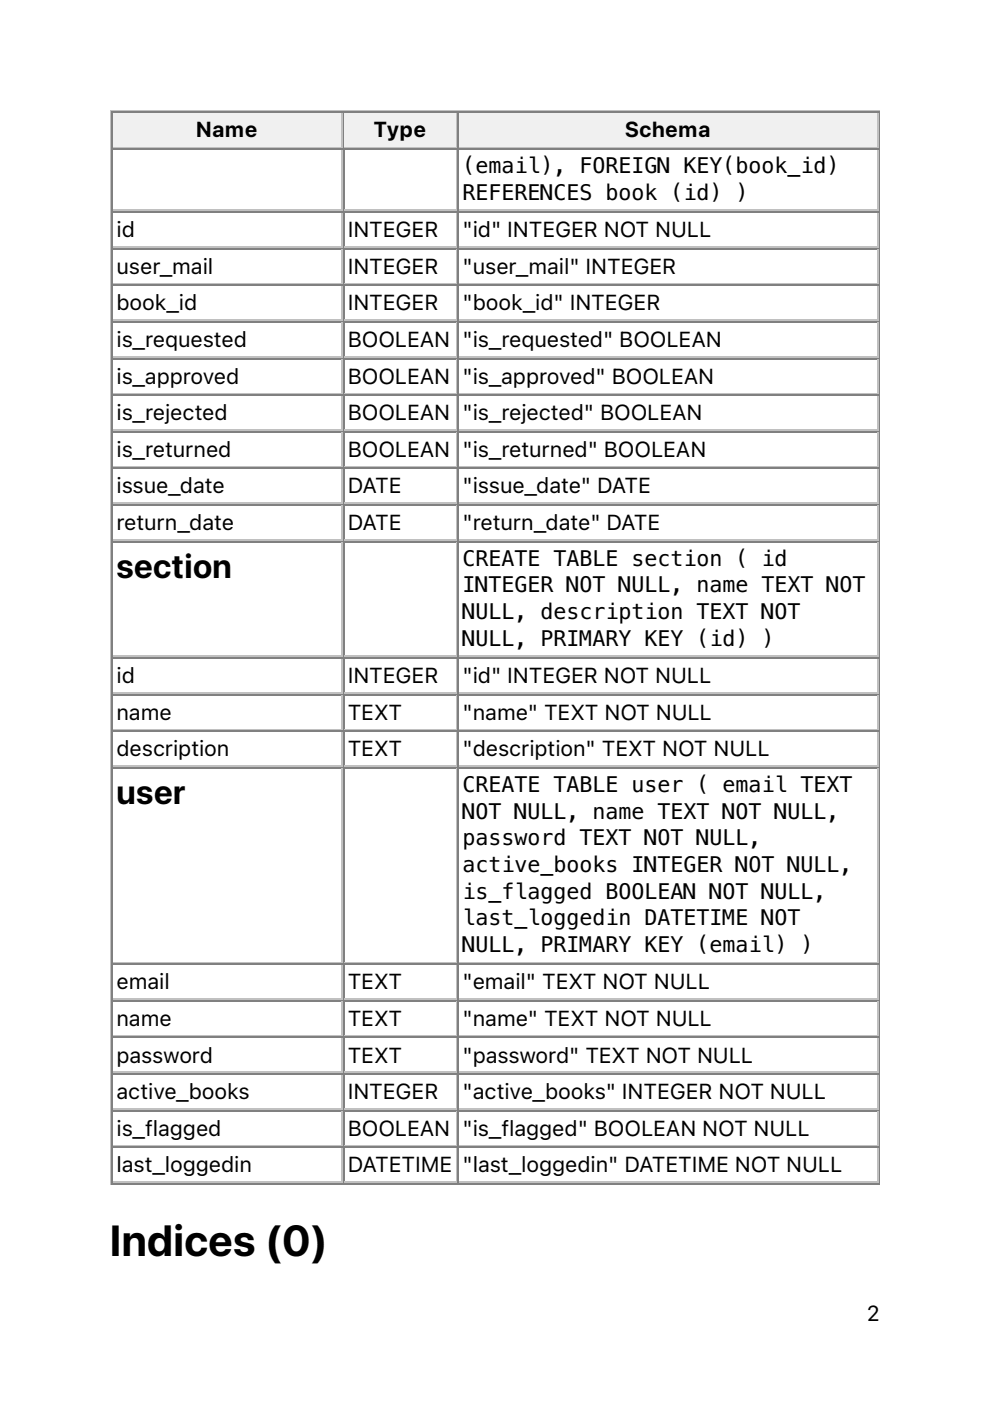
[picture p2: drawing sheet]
<svg xmlns="http://www.w3.org/2000/svg" width="210mm" height="297mm" viewBox="0 0 210 297" stroke-linecap="round" stroke-linejoin="round" font-family="sans-serif">
<defs><g id="words">
<text font-size="9.2" x="23.3" y="266.4">Indices (0)</text>
<g font-size="7.1">
<text x="24.7" y="122.5">section</text>
<text x="24.7" y="170.5">user</text>
</g>
<g font-size="4.6">
<text x="41.6" y="29.1">Name</text>
<text x="79.2" y="29.1">Type</text>
<text x="132.5" y="29.1">Schema</text>
<text x="98.1" y="36.7">(email), FOREIGN KEY(book_id)</text>
<text x="98.1" y="42.4">REFERENCES book (id) )</text>
<text x="24.7" y="50.3">id</text>
<text x="73.7" y="50.3">INTEGER</text>
<text x="98.1" y="50.3">&quot;id&quot; INTEGER NOT NULL</text>
<text x="24.7" y="58.1">user_mail</text>
<text x="73.7" y="58.1">INTEGER</text>
<text x="98.1" y="58.1">&quot;user_mail&quot; INTEGER</text>
<text x="24.7" y="65.8">book_id</text>
<text x="73.7" y="65.8">INTEGER</text>
<text x="98.1" y="65.8">&quot;book_id&quot; INTEGER</text>
<text x="24.7" y="73.6">is_requested</text>
<text x="73.7" y="73.6">BOOLEAN</text>
<text x="98.1" y="73.6">&quot;is_requested&quot; BOOLEAN</text>
<text x="24.7" y="81.3">is_approved</text>
<text x="73.7" y="81.3">BOOLEAN</text>
<text x="98.1" y="81.3">&quot;is_approved&quot; BOOLEAN</text>
<text x="24.7" y="89.1">is_rejected</text>
<text x="73.7" y="89.1">BOOLEAN</text>
<text x="98.1" y="89.1">&quot;is_rejected&quot; BOOLEAN</text>
<text x="24.7" y="96.9">is_returned</text>
<text x="73.7" y="96.9">BOOLEAN</text>
<text x="98.1" y="96.9">&quot;is_returned&quot; BOOLEAN</text>
<text x="24.7" y="104.6">issue_date</text>
<text x="73.7" y="104.6">DATE</text>
<text x="98.1" y="104.6">&quot;issue_date&quot; DATE</text>
<text x="24.7" y="112.4">return_date</text>
<text x="73.7" y="112.4">DATE</text>
<text x="98.1" y="112.4">&quot;return_date&quot; DATE</text>
<text x="98.1" y="120">CREATE TABLE section ( id</text>
<text x="98.1" y="125.6">INTEGER NOT NULL, name TEXT NOT</text>
<text x="98.1" y="131.3">NULL, description TEXT NOT</text>
<text x="98.1" y="136.9">NULL, PRIMARY KEY (id) )</text>
<text x="24.7" y="144.8">id</text>
<text x="73.7" y="144.8">INTEGER</text>
<text x="98.1" y="144.8">&quot;id&quot; INTEGER NOT NULL</text>
<text x="24.7" y="152.6">name</text>
<text x="73.7" y="152.6">TEXT</text>
<text x="98.1" y="152.6">&quot;name&quot; TEXT NOT NULL</text>
<text x="24.7" y="160.4">description</text>
<text x="73.7" y="160.4">TEXT</text>
<text x="98.1" y="160.4">&quot;description&quot; TEXT NOT NULL</text>
<text x="98.1" y="167.9">CREATE TABLE user ( email TEXT</text>
<text x="98.1" y="173.6">NOT NULL, name TEXT NOT NULL,</text>
<text x="98.1" y="179.2">password TEXT NOT NULL,</text>
<text x="98.1" y="184.9">active_books INTEGER NOT NULL,</text>
<text x="98.1" y="190.5">is_flagged BOOLEAN NOT NULL,</text>
<text x="98.1" y="196.2">last_loggedin DATETIME NOT</text>
<text x="98.1" y="201.8">NULL, PRIMARY KEY (email) )</text>
<text x="24.7" y="209.7">email</text>
<text x="73.7" y="209.7">TEXT</text>
<text x="98.1" y="209.7">&quot;email&quot; TEXT NOT NULL</text>
<text x="24.7" y="217.5">name</text>
<text x="73.7" y="217.5">TEXT</text>
<text x="98.1" y="217.5">&quot;name&quot; TEXT NOT NULL</text>
<text x="24.7" y="225.3">password</text>
<text x="73.7" y="225.3">TEXT</text>
<text x="98.1" y="225.3">&quot;password&quot; TEXT NOT NULL</text>
<text x="24.7" y="233">active_books</text>
<text x="73.7" y="233">INTEGER</text>
<text x="98.1" y="233">&quot;active_books&quot; INTEGER NOT NULL</text>
<text x="24.7" y="240.8">is_flagged</text>
<text x="73.7" y="240.8">BOOLEAN</text>
<text x="98.1" y="240.8">&quot;is_flagged&quot; BOOLEAN NOT NULL</text>
<text x="24.7" y="248.6">last_loggedin</text>
<text x="73.7" y="248.6">DATETIME</text>
<text x="98.1" y="248.6">&quot;last_loggedin&quot; DATETIME NOT NULL</text>
<text x="183.8" y="280.1">2</text>
</g>
</g></defs>
<path d="M23.5 23.3v227.9M23.6 23.5h163M24 31.2h48.7M72.5 24v7" fill="none" stroke="#c0c0c0" stroke-width=".35"/>
<path d="M23.8 23.6v7.8M24 23.8h48.7M186.4 23.6v227.2M23.6 251h163" fill="none" stroke="#808080" stroke-width=".35"/>
<g fill="#f0f0f0">
<path d="M24 24h48.3v7h-48.3z"/>
<path d="M41.3 24.7h13.7v5.6h-13.7z"/>
</g>
<path d="M72.8 23.6v7.8M73 23.8h24" fill="none" stroke="#808080" stroke-width=".35"/>
<path d="M73 31.2h24M96.8 24v7" fill="none" stroke="#c0c0c0" stroke-width=".35"/>
<g fill="#f0f0f0">
<path d="M73 24h23.7v7h-23.7z"/>
<path d="M79 24.7h11.7v5.6h-11.7z"/>
</g>
<path d="M97.2 23.6v7.8M97.4 23.8h88.9" fill="none" stroke="#808080" stroke-width=".35"/>
<path d="M97.4 31.2h88.9M186.1 24v7" fill="none" stroke="#c0c0c0" stroke-width=".35"/>
<g fill="#f0f0f0">
<path d="M97.4 24h88.5v7h-88.5z"/>
<path d="M132.3 24.7h18.7v5.6h-18.7z"/>
</g>
<g fill="none" stroke="#808080" stroke-width=".35">
<path d="M23.8 31.4v219.4M24 31.6h48.7M72.8 31.4v219.4M73 31.6h24M97.2 31.4v219.4M97.4 31.6h88.9M24 45h48.7M24 52.7h48.7M73 45h24M73 52.7h24M97.4 45h88.9M97.4 52.7h88.9"/>
<path d="M24 60.5h48.7M24 68.3h48.7M24 76h48.7M73 60.5h24M73 68.3h24M73 76h24M97.4 60.5h88.9M97.4 68.3h88.9M97.4 76h88.9M24 83.8h48.7M24 91.5h48.7M24 99.3h48.7"/>
<path d="M73 83.8h24M73 91.5h24M73 99.3h24M97.4 83.8h88.9M97.4 91.5h88.9M97.4 99.3h88.9M24 107.1h48.7M24 114.8h48.7M73 107.1h24M73 114.8h24M97.4 107.1h88.9M97.4 114.8h88.9"/>
<path d="M24 139.5h48.7M73 139.5h24M97.4 139.5h88.9M24 147.3h48.7M24 155h48.7M73 147.3h24M73 155h24M97.4 147.3h88.9M97.4 155h88.9M24 162.8h48.7M73 162.8h24M97.4 162.8h88.9"/>
<path d="M24 204.4h48.7M24 212.2h48.7M24 220h48.7M73 204.4h24M73 212.2h24M73 220h24M97.4 204.4h88.9M97.4 212.2h88.9M97.4 220h88.9M24 227.7h48.7M24 235.5h48.7M73 227.7h24"/>
<path d="M73 235.5h24M97.4 227.7h88.9M97.4 235.5h88.9M24 243.2h48.7M73 243.2h24M97.4 243.2h88.9"/>
</g>
<g fill="none" stroke="#c0c0c0" stroke-width=".35">
<path d="M72.5 31.7v12.7M96.8 31.7v12.7M186.1 31.7v12.7M24 44.6h48.7M24 52.4h48.7M72.5 45.2v7M72.5 52.9v7.1M73 44.6h24M73 52.4h24M96.8 45.2v7M96.8 52.9v7.1M97.4 44.6h88.9"/>
<path d="M97.4 52.4h88.9M186.1 45.2v7M186.1 52.9v7.1M24 60.1h48.7M24 67.9h48.7M24 75.7h48.7M72.5 60.7v7M72.5 68.4v7.1M72.5 76.2v7.1M73 60.1h24M73 67.9h24M73 75.7h24"/>
<path d="M96.8 60.7v7M96.8 68.4v7.1M96.8 76.2v7.1M97.4 60.1h88.9M97.4 67.9h88.9M97.4 75.7h88.9M186.1 60.7v7M186.1 68.4v7.1M186.1 76.2v7.1M24 83.4h48.7M24 91.2h48.7M24 99h48.7"/>
<path d="M72.5 84v7M72.5 91.7v7.1M72.5 99.5v7M73 83.4h24M73 91.2h24M73 99h24M96.8 84v7M96.8 91.7v7.1M96.8 99.5v7M97.4 83.4h88.9M97.4 91.2h88.9M97.4 99h88.9"/>
<path d="M186.1 84v7M186.1 91.7v7.1M186.1 99.5v7M24 106.7h48.7M24 114.5h48.7M72.5 107.2v7.1M72.5 115v24M73 106.7h24M73 114.5h24M96.8 107.2v7.1M96.8 115v24M97.4 106.7h88.9"/>
<path d="M97.4 114.5h88.9M186.1 107.2v7.1M186.1 115v24M24 139.2h48.7M72.5 139.7v7.1M73 139.2h24M96.8 139.7v7.1M97.4 139.2h88.9M186.1 139.7v7.1M24 146.9h48.7M24 154.7h48.7M72.5 147.5v7"/>
<path d="M72.5 155.2v7.1M73 146.9h24M73 154.7h24M96.8 147.5v7M96.8 155.2v7.1M97.4 146.9h88.9M97.4 154.7h88.9M186.1 147.5v7M186.1 155.2v7.1M24 162.5h48.7M72.5 163v40.9M73 162.5h24"/>
<path d="M96.8 163v40.9M97.4 162.5h88.9M186.1 163v40.9M24 204.1h48.7M24 211.8h48.7M24 219.6h48.7M72.5 204.6v7.1M72.5 212.4v7M73 204.1h24M73 211.8h24M73 219.6h24M96.8 204.6v7.1"/>
<path d="M96.8 212.4v7M97.4 204.1h88.9M97.4 211.8h88.9M97.4 219.6h88.9M186.1 204.6v7.1M186.1 212.4v7M24 227.4h48.7M24 235.1h48.7M72.5 220.1v7.1M72.5 227.9v7M72.5 235.7v7M73 227.4h24"/>
<path d="M73 235.1h24M96.8 220.1v7.1M96.8 227.9v7M96.8 235.7v7M97.4 227.4h88.9M97.4 235.1h88.9M186.1 220.1v7.1M186.1 227.9v7M186.1 235.7v7M24 242.9h48.7M24 250.6h48.7M72.5 243.4v7.1"/>
<path d="M73 242.9h24M73 250.6h24M96.8 243.4v7.1M97.4 242.9h88.9M97.4 250.6h88.9M186.1 243.4v7.1"/>
</g>
<use href="#words"/>
</svg>
